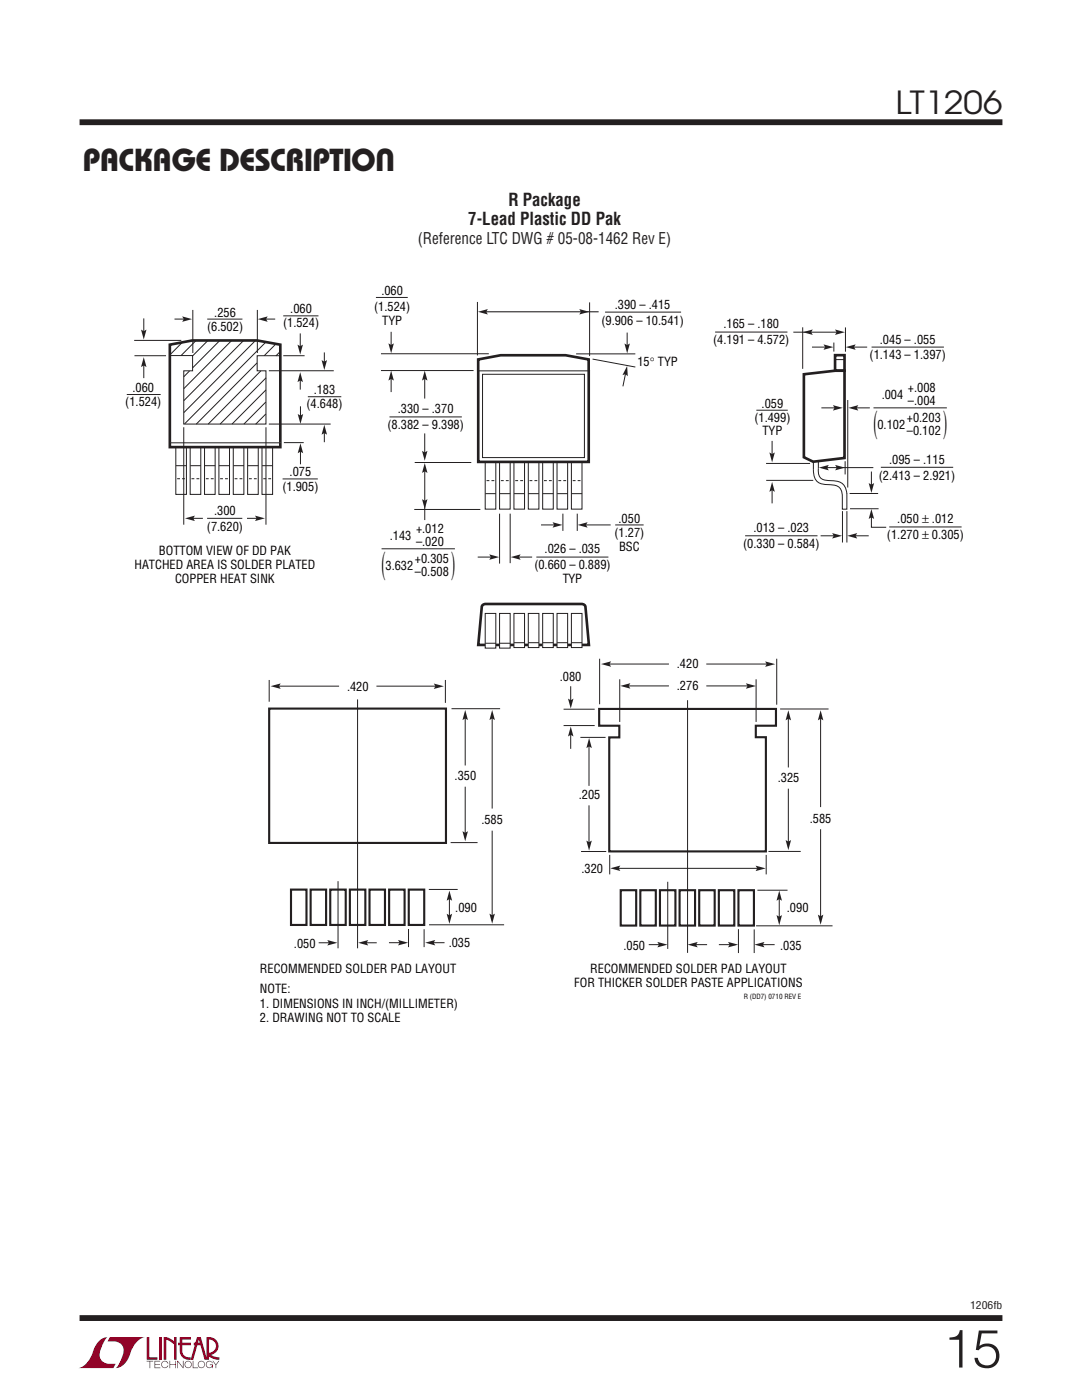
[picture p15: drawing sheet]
<svg xmlns="http://www.w3.org/2000/svg" width="216mm" height="279mm" viewBox="0 0 216 279" stroke-linecap="round" stroke-linejoin="round" font-family="sans-serif">
<defs><g id="words">
<text font-size="10.6" fill="#231f20" x="188.2" y="272.9">15</text>
<g font-size="6.7">
<text x="174.3" y="86.4">(</text>
<text x="188.2" y="86.4">)</text>
<text x="76.1" y="114.6">(</text>
<text x="90" y="114.6">)</text>
</g>
<g font-size="6.3" fill="#231f20">
<text x="178.7" y="22.8">LT1206</text>
<text x="16.5" y="34.1">Package Description</text>
</g>
<g font-size="3.5">
<text x="99" y="38.7">R Package</text>
<text x="90.6" y="42.6">7-Lead Plastic DD Pak</text>
</g>
<g font-size="3.5" fill="#231f20">
<text x="101.5" y="41">R Package</text>
<text x="93.4" y="44.9">7-Lead Plastic DD Pak</text>
</g>
<text font-size="3.2" x="79.8" y="46.5">(Reference LTC DWG # 05-08-1462 Rev E)</text>
<text font-size="3.2" fill="#231f20" x="83.4" y="48.8">(Reference LTC DWG # 05-08-1462 Rev E)</text>
<g font-size="2.5">
<text x="76.1" y="58.9">.060</text>
<text x="41.3" y="66">(6.502)</text>
<text x="42.8" y="63.2">.256</text>
<text x="56.5" y="65.4">(1.524)</text>
<text x="57.9" y="62.5">.060</text>
<text x="74.7" y="62">(1.524)</text>
<text x="76.3" y="64.9">TYP</text>
<text x="120" y="64.8">(9.906 – 10.541)</text>
<text x="122.7" y="61.7">.390 – .415</text>
<text x="144.4" y="65.6">.165 – .180</text>
<text x="142.3" y="68.7">(4.191 – 4.572)</text>
<text x="173.5" y="71.7">(1.143 – 1.397)</text>
<text x="175.6" y="68.6">.045 – .055</text>
<text x="127.2" y="73">15° TYP</text>
<text x="25" y="81.1">(1.524)</text>
<text x="26.4" y="78.2">.060</text>
<text x="61.2" y="81.5">(4.648)</text>
<text x="62.6" y="78.7">.183</text>
<text x="79.4" y="82.5">.330 – .370</text>
<text x="152" y="81.4">.059</text>
<text x="175.9" y="79.5">.004</text>
<text x="181.2" y="78.3">+.008</text>
<text x="181.2" y="80.8">–.004</text>
<text x="77.3" y="85.7">(8.382 – 9.398)</text>
<text x="150.5" y="84.3">(1.499)</text>
<text x="152.1" y="86.7">TYP</text>
<text x="175.1" y="85.6">0.102</text>
<text x="180.9" y="84.3">+0.203</text>
<text x="180.9" y="86.8">–0.102</text>
<text x="57.8" y="95.1">.075</text>
<text x="175.4" y="95.7">(2.413 – 2.921)</text>
<text x="177.4" y="92.5">.095 – .115</text>
<text x="56.4" y="97.9">(1.905)</text>
<text x="41.3" y="105.9">(7.620)</text>
<text x="42.7" y="102.7">.300</text>
<text x="77.8" y="107.7">.143</text>
<text x="83" y="106.4">+.012</text>
<text x="122.6" y="107.2">(1.27)</text>
<text x="123.4" y="104.3">.050</text>
<text x="150.4" y="106.2">.013 – .023</text>
<text x="177" y="107.6">(1.270 ± 0.305)</text>
<text x="179" y="104.5">.050 ± .012</text>
<text x="26.8" y="113.5">HATCHED AREA IS SOLDER PLATED</text>
<text x="31.7" y="110.7">BOTTOM VIEW OF DD PAK</text>
<text x="76.9" y="113.7">3.632</text>
<text x="82.8" y="112.4">+0.305</text>
<text x="83" y="108.9">–.020</text>
<text x="106.6" y="113.6">(0.660 – 0.889)</text>
<text x="108.7" y="110.4">.026 – .035</text>
<text x="123.5" y="110">BSC</text>
<text x="148.3" y="109.4">(0.330 – 0.584)</text>
<text x="34.9" y="116.3">COPPER HEAT SINK</text>
<text x="82.8" y="114.9">–0.508</text>
<text x="112.3" y="116.4">TYP</text>
<text x="69.2" y="137.8">.420</text>
<text x="111.7" y="136">.080</text>
<text x="135.1" y="133.4">.420</text>
<text x="135.1" y="137.8">.276</text>
<text x="90.7" y="155.7">.350</text>
<text x="115.5" y="159.5">.205</text>
<text x="155.2" y="156.1">.325</text>
<text x="96" y="164.5">.585</text>
<text x="161.6" y="164.2">.585</text>
<text x="116" y="174.2">.320</text>
<text x="90.8" y="181.9">.090</text>
<text x="157" y="182">.090</text>
<text x="58.7" y="189.1">.050</text>
<text x="89.5" y="189.1">.035</text>
<text x="124.4" y="189.5">.050</text>
<text x="155.7" y="189.5">.035</text>
<text x="51.9" y="194.2">RECOMMENDED SOLDER PAD LAYOUT</text>
<text x="114.6" y="197.1">FOR THICKER SOLDER PASTE APPLICATIONS</text>
<text x="117.8" y="194.2">RECOMMENDED SOLDER PAD LAYOUT</text>
<text x="51.9" y="198.3">NOTE:</text>
<text x="51.9" y="201.1">1. DIMENSIONS IN INCH/(MILLIMETER)</text>
<text x="51.9" y="203.9">2. DRAWING NOT TO SCALE</text>
</g>
<text font-size="2.1" fill="#231f20" x="193.6" y="261.2">1206fb</text>
<text font-size="1.4" x="148.4" y="199.3">R (DD7) 0710 REV E</text>
</g></defs>
<g fill="#900126">
<path d="M29.3 266.8h.5v4.1h1.6v.5h-2.1z"/>
<path d="M20 267.4l1-.5h.5h-.1a6.2 6.2 0 0 0-1.5 4 2.58 2.58 0 0 0 3.2 1.3l-.5 .8h-7a4.9 4.9 0 0 0 3.1-3.8l.4-.7z"/>
<path d="M21.9 266.9h7a4.9 4.9 0 0 0-3.1 3.7 3.2 3.2 0 0 1-2.7 2.4h.1a6.2 6.2 0 0 0 1.4-4.1 2.58 2.58 0 0 0-3.1-1.2z"/>
<path d="M31.8 266.8h.5v4.6h-.5z"/>
<path d="M32.7 266.8l1 .2 1 .7v-.9h.5v4.6h-.5v-3.1l-1.5-.9v4h-.5z"/>
<path d="M29.3 271.6h1.3v.1h-.6v1.3h-.2v-1.3h-.5z"/>
<path d="M30.8 271.6h1.2v.1h-1v.5h.9v.2h-.9v.5h1v.1h-1.2z"/>
<path d="M33.8 271.6h.2v.6h1v-.6h.1v1.4h-.1v-.6h-1v.6h-.2z"/>
<path d="M35.4 271.6h.1l1 1.2v-1.2h.1v1.4l-1.1-1.2v1.2h-.1z"/>
<path d="M38.5 271.6h.1v1.3h.9v.1h-1z"/>
<path d="M42.4 271.6h.1l.6 .7 .5-.7h.2l-.7 .8v.6h-.1v-.6z"/>
<path d="M35.9 266.8h2.2v.5h-1.7v.7h1.7v.5h-1.7v1.1a1.32 1.32 0 0 0 1.6 1.3v.5l1.3-4.6h.8l1.1 4.1v-4.1a1.84 1.84 0 0 1 2.3 1.4 1.84 1.84 0 0 1-1.4 2.2l.7 .4 1 .1v.5l-1.2-.2-1.1-.6v-.6a1.34 1.34 0 0 0 1.6-1.2 1.34 1.34 0 0 0-1.4-1.5v4.1h-.9l-.8-2.9h-1.3v-.5h1.2l-.2-.7-1.1 4.1a2.06 2.06 0 0 1-2.7-1.3v-1.6h-.4v-.5h.4z"/>
<path d="M37 271.8a.72 .72 0 0 1 1.2 .1 .72 .72 0 0 1-.4 1.1 .72 .72 0 0 1-1-.7h.2a.59 .59 0 0 0 .8 .5 .59 .59 0 0 0 .2-.9 .59 .59 0 0 0-1 .2v.2h-.2z"/>
<path d="M39.7 271.8a.72 .72 0 0 1 1.1 .1 .72 .72 0 0 1-.4 1.1 .72 .72 0 0 1-.9-.7h.1a.59 .59 0 0 0 .8 .5 .59 .59 0 0 0 .2-.9 .59 .59 0 0 0-1 .2v.2h-.1z"/>
<path d="M41.3 271.8a.72 .72 0 0 1 1.2 .2h-.2a.59 .59 0 0 0-.9-.1 .59 .59 0 0 0 .1 .9 .59 .59 0 0 0 .9-.4h-.5v-.1h.6v.7h-.1v-.3a.73 .73 0 0 1-1.1 .2 .73 .73 0 0 1 0-1.1z"/>
<path d="M32.4 271.8a.71 .71 0 0 1 1.2 .3h-.1a.59 .59 0 0 0-.9-.3 .59 .59 0 0 0-.1 1 .59 .59 0 0 0 .9-.3h.2a.73 .73 0 0 1-1.1 .4 .73 .73 0 0 1-.1-1.1z"/>
</g>
<path d="M15.9 24.4h184.1M15.9 263h184.1" fill="none" stroke="#231f20" stroke-width="1.2" stroke-linecap="butt"/>
<path d="M82.7 92.3h11.3M84.8 93.2v10.6M76.1 109.5h14.7M82.7 101.7h13.1M99.7 102.5v10M101.8 102.5v9.9M107 111.2h14.4M112.3 102.5v3.5M115.2 102.5v3.5M122.8 104.8h5.6" fill="none" stroke="#231f20" stroke-width=".2"/>
<path d="M96.4 120.7l.5-.2h19.1a.71 .71 0 0 1 .8 .6l.7 7.6h-22.1l.7-7.6z" fill="none" stroke="#231f20" stroke-width=".53"/>
<g fill="#231f20">
<path d="M84.2 99.6l.6 .3 .5-.3-.5 2z"/>
<path d="M84.8 92.4l.5 2-.5-.3-.6 .3z"/>
</g>
<path d="M95.3 111.2h2.8" fill="none" stroke="#231f20" stroke-width=".2"/>
<path d="M97.6 110.6l2 .6-2 .5 .3-.5z" fill="#231f20"/>
<path d="M103.4 111.2h2.8" fill="none" stroke="#231f20" stroke-width=".2"/>
<path d="M101.9 111.2l2-.6-.3 .6 .3 .5z" fill="#231f20"/>
<path d="M108 104.8h2.7" fill="none" stroke="#231f20" stroke-width=".2"/>
<path d="M110.3 104.2l1.9 .6-1.9 .5 .3-.5z" fill="#231f20"/>
<path d="M116.8 104.8h5" fill="none" stroke="#231f20" stroke-width=".2"/>
<path d="M115.3 104.8l1.9-.6-.3 .6 .3 .5z" fill="#231f20"/>
<g fill="#fff" stroke="#231f20" stroke-width=".2">
<path d="M96.8 122.4h2.1v6.9h-2.1z"/>
<path d="M99.7 122.4h2.1v6.9h-2.1z"/>
</g>
<path d="M102.5 122.4h2.2v6.8h-2.2z" fill="#fff"/>
<path d="M102.5 122.4h2.2v6.8h-2.2z" fill="none" stroke="#231f20" stroke-width=".2"/>
<path d="M105.4 122.4h2.1v6.8h-2.1z" fill="#fff"/>
<path d="M105.4 122.4h2.1v6.8h-2.1z" fill="none" stroke="#231f20" stroke-width=".2"/>
<path d="M108.3 122.4h2.1v6.8h-2.1z" fill="#fff"/>
<path d="M108.3 122.4h2.1v6.8h-2.1z" fill="none" stroke="#231f20" stroke-width=".2"/>
<path d="M111.1 122.4h2.2v6.8h-2.2z" fill="#fff"/>
<path d="M111.1 122.4h2.2v6.8h-2.2z" fill="none" stroke="#231f20" stroke-width=".2"/>
<path d="M114 122.4h2.1v6.8h-2.1z" fill="#fff"/>
<path d="M96.8 128.4h2.2M99.7 128.4h2.1M102.6 128.3h2.1M105.4 128.3h2.1M108.3 128.3h2.1M111.2 128.3h2.1M114 122.4h2.1v6.8h-2.1zM114 128.3h2.2" fill="none" stroke="#231f20" stroke-width=".2"/>
<g fill="#fff" stroke="#231f20" stroke-width=".2">
<path d="M96.8 92.2h2.1v9.4h-2.1z"/>
<path d="M99.7 92.2h2.1v9.4h-2.1z"/>
<path d="M102.5 92.2h2.2v9.4h-2.2z"/>
<path d="M105.4 92.2h2.1v9.4h-2.1z"/>
<path d="M108.3 92.2h2.1v9.4h-2.1z"/>
<path d="M111.1 92.2h2.2v9.4h-2.2z"/>
<path d="M114 92.2h2.1v9.4h-2.1z"/>
</g>
<path d="M96.8 98.5h2.2M99.7 98.5h2.1M102.6 98.5h2.1M105.4 98.5h2.1M108.3 98.5h2.1M111.2 98.5h2.1M114 98.5h2.2M148.7 106.9h14.4" fill="none" stroke="#231f20" stroke-width=".2"/>
<path d="M97.1 95.9h1.9M99.9 95.9h1.9M102.8 95.9h1.9M105.7 95.9h1.8M108.5 95.9h1.9M111.4 95.9h1.9M114.3 95.9h1.9" fill="none" stroke="#231f20" stroke-width=".2" stroke-dasharray=".6 .4" stroke-linecap="butt"/>
<path d="M160.4 74.7l6.3-.7h1.8v17.4l-6.2 .7-1.9-.8z" fill="#fff"/>
<path d="M160.4 74.7l6.3-.7h1.8v17.4l-6.2 .7-1.9-.8zM166.6 70.9h1.9v3.1h-1.9z" fill="none" stroke="#231f20" stroke-width=".53"/>
<g fill="none" stroke="#231f20" stroke-width=".2">
<path d="M142.7 66.3h14.4M158.3 66.3h9M160.2 65.3v8.3M162 69.3h2.8M166.4 68.4v1.8M166.6 71.8h1.9M168.7 65.3v4.9M169.2 79.8v17.5M173.9 69.3h14.4M150.9 81.9h6.3M152.9 92.5h8.7M152.9 95.9h9.4"/>
<path d="M162.3 92.1v1.5a2.49 2.49 0 0 0 1.9 3l.6 .1a5.1 5.1 0 0 1 2.5 .4l.4 .5 .3 .6 .1 3.4h.9v-3.1M163.3 92v1.5a1.88 1.88 0 0 0 2.2 2.4 2.87 2.87 0 0 1 3.5 2.7M164.5 93.3h9.8M168.6 92v2.7M169.5 98.5h5.7M174.3 81.4h14.6M175.8 93.3h14.4M168.1 102v6.3M169 102v6.3M169.6 101.5h5.7M177.4 105.2h14.5"/>
</g>
<path d="M164.3 68.7l2 .6-2 .5 .3-.5z" fill="#231f20"/>
<path d="M170.3 69.3h2.7" fill="none" stroke="#231f20" stroke-width=".2"/>
<g fill="#231f20">
<path d="M168.8 69.3l1.9-.6-.3 .6 .3 .5z"/>
<path d="M166.6 65.8l2 .5-2 .5 .3-.5z"/>
<path d="M160.2 66.3l2-.5-.3 .5 .3 .5z"/>
</g>
<path d="M173.9 94.1v2.7" fill="none" stroke="#231f20" stroke-width=".2"/>
<path d="M173.3 96.4l.6 .3 .5-.3-.5 2z" fill="#231f20"/>
<path d="M154.1 88v2.7" fill="none" stroke="#231f20" stroke-width=".2"/>
<path d="M153.5 90.3l.6 .3 .5-.3-.5 2z" fill="#231f20"/>
<path d="M154.1 97.7v2.8" fill="none" stroke="#231f20" stroke-width=".2"/>
<path d="M154.1 96.2l.5 2-.5-.4-.6 .4z" fill="#231f20"/>
<path d="M163.9 81.4h2.7" fill="none" stroke="#231f20" stroke-width=".2"/>
<path d="M166.2 80.9l2 .5-2 .5 .3-.5z" fill="#231f20"/>
<path d="M170.6 106.9h2.7" fill="none" stroke="#231f20" stroke-width=".2"/>
<path d="M169.1 106.9l1.9-.5-.3 .5 .3 .6z" fill="#231f20"/>
<path d="M163.7 106.9h2.8" fill="none" stroke="#231f20" stroke-width=".2"/>
<g fill="#231f20">
<path d="M166 106.4l2 .5-2 .6 .4-.6z"/>
<path d="M163.4 93.3l2-.5-.3 .5 .3 .6z"/>
<path d="M166.6 92.8l2 .5-2 .6 .4-.6z"/>
</g>
<path d="M173.9 103.1v2.1h2.9" fill="none" stroke="#231f20" stroke-width=".2"/>
<path d="M173.9 101.6l.5 2-.5-.4-.6 .4z" fill="#231f20"/>
<path d="M170.8 81.4h2.8" fill="none" stroke="#231f20" stroke-width=".2"/>
<path d="M169.3 81.4l2-.5-.4 .5 .4 .5z" fill="#231f20"/>
<path d="M75 59.4h6.4M76 74h18.5M76 70.6h21.5M84.7 75.5v4M95.3 60.3v10.6M96.8 62.2h22.6M115 70.6h11.8M117.6 60.3v10.8M118.2 71.7l8.6 1.5M120.7 62.3h15.2M77.7 83.2h14.5" fill="none" stroke="#231f20" stroke-width=".2"/>
<path d="M84.7 74l.6 1.9-.6-.3-.5 .3z" fill="#231f20"/>
<path d="M84.7 86.5v3.9" fill="none" stroke="#231f20" stroke-width=".2"/>
<path d="M84.2 90l.5 .3 .6-.3-.6 2z" fill="#231f20"/>
<path d="M78 75.5v2.7" fill="none" stroke="#231f20" stroke-width=".2"/>
<path d="M78 74l.6 1.9-.6-.3-.5 .3z" fill="#231f20"/>
<path d="M78 66.2v2.8" fill="none" stroke="#231f20" stroke-width=".2"/>
<g fill="#231f20">
<path d="M77.5 68.5l.5 .3 .6-.3-.6 2z"/>
<path d="M95.4 62.2l1.9-.5-.3 .5 .3 .6z"/>
<path d="M115.6 61.7l2 .5-2 .6 .3-.6z"/>
</g>
<path d="M125.1 66.4v2.7" fill="none" stroke="#231f20" stroke-width=".2"/>
<path d="M124.6 68.5l.5 .4 .6-.4-.6 2z" fill="#231f20"/>
<path d="M95.4 74h22.1" fill="none" stroke="#231f20" stroke-width=".2"/>
<path d="M95.4 73.9v-2.2l4.5-.8h13l4.6 .8v2.4" fill="none" stroke="#231f20" stroke-width=".53"/>
<path d="M95.4 73.8h22.1v18.4h-22.1z" fill="#fff" stroke="#231f20" stroke-width=".53"/>
<path d="M96.3 74.7h20.3v16.6h-20.3z" fill="#fff"/>
<path d="M95.4 74h22.1M96.3 74.7h20.3v16.6h-20.3zM124.8 74.4l-.5 2.7" fill="none" stroke="#231f20" stroke-width=".2"/>
<path d="M125.1 73l.2 2.1-.5-.4-.6 .2z" fill="#231f20"/>
<path d="M53.7 141.4h35.3v26.8h-35.3zM58.1 177.5h3.1v7.1h-3.1zM81.6 177.5h3v7.1h-3z" fill="none" stroke="#231f20" stroke-width=".42"/>
<g fill="none" stroke="#231f20" stroke-width=".2">
<path d="M53.7 135.7v4.3M54.7 136.9h13M71.3 139.6v49.7M75.1 136.9h12.7M88.9 135.7v4.6M90.1 141.4h9.7M92.8 142.4v10.4M92.8 157v10.2M98.2 142.4v19M67.5 175.9v13.4M85.6 177.5h5.7M89.7 178.7v4.4"/>
<path d="M89.9 168.2h5.4M98.2 165.8v18M63.6 188.2h2.9M72.2 188.2h3M77.6 188.1h3.3M81.5 185.4v3.6M84.6 185.4v3.6M85.6 184.6h15M85.7 188.1h3"/>
</g>
<g fill="#231f20">
<path d="M86.6 136.4l1.9 .6-1.9 .5 .3-.5z"/>
<path d="M89.1 182.4l.6 .3 .5-.3-.5 1.9z"/>
<path d="M89.7 177.8l.5 2-.5-.4-.6 .4z"/>
<path d="M71.5 188.1l2-.5-.3 .5 .3 .6z"/>
<path d="M65.3 187.6l2 .6-2 .5 .3-.5z"/>
<path d="M54 136.9l2-.5-.3 .5 .3 .6z"/>
<path d="M92.3 165.9l.5 .3 .6-.3-.6 2z"/>
<path d="M92.8 141.7l.6 2-.6-.3-.5 .3z"/>
<path d="M98.2 141.7l.5 2-.5-.3-.5 .3z"/>
<path d="M97.7 182.3l.5 .4 .5-.4-.5 2z"/>
<path d="M84.9 188.1l2-.5-.4 .5 .4 .6z"/>
<path d="M79.4 187.6l2 .5-2 .6 .3-.6z"/>
</g>
<path d="M119.6 141.5h35.2v3.3h-4v2.3h2v22.8h-31.2v-22.7h2v-2.4h-4zM62 177.5h3.1v7.1h-3.1zM65.9 177.5h3.1v7.1h-3.1zM69.8 177.5h3.1v7.1h-3.1zM73.7 177.5h3.1v7.1h-3.1zM77.6 177.5h3.1v7.1h-3.1z" fill="none" stroke="#231f20" stroke-width=".42"/>
<path d="M137.2 139.7v50.5M117.5 148.6v8.2M155.7 141.5h9.6M157.3 142.5v10.7M157.3 157.4v11.6M163.7 142.5v18.6M117.5 160.7v7.8M153.3 169.9h6.5M163.7 165.5v18.5M150.9 184.8h15.2" fill="none" stroke="#231f20" stroke-width=".2"/>
<g fill="#231f20">
<path d="M156.8 167.7l.5 .3 .5-.3-.5 1.9z"/>
<path d="M157.3 141.8l.5 2-.5-.4-.5 .4z"/>
<path d="M117 167.8l.5 .3 .6-.3-.5 1.9z"/>
<path d="M117.5 147.3l.6 2-.5-.3-.6 .3z"/>
<path d="M163.7 141.8l.6 2-.6-.4-.5 .4z"/>
<path d="M163.2 182.5l.5 .4 .6-.4-.5 2z"/>
</g>
<path d="M113.9 137v3M112.5 144.8h6.2M112.5 141.5h6.2M115.8 147.2h5M115.9 169.9h5.1" fill="none" stroke="#231f20" stroke-width=".2"/>
<path d="M113.3 139.4l.6 .3 .5-.3-.5 2z" fill="#231f20"/>
<path d="M113.9 146.4v3" fill="none" stroke="#231f20" stroke-width=".2"/>
<path d="M113.9 145l.5 2-.5-.3-.6 .3z" fill="#231f20"/>
<path d="M123.9 177.7h3v7h-3zM147.4 177.7h3v7h-3z" fill="none" stroke="#231f20" stroke-width=".42"/>
<path d="M123.2 173.3h28.1M133.2 176v13.4M151.1 177.7h6M155.5 178.8v4.5M129.5 188.5h2.8M138.2 188.5h2.9M143.4 188.5h3.3M147.3 185.4v4.8M150.5 185.5v4.7M151.5 188.5h3.1" fill="none" stroke="#231f20" stroke-width=".2"/>
<g fill="#231f20">
<path d="M154.9 182.6l.6 .4 .5-.4-.5 2z"/>
<path d="M155.5 177.8l.5 2-.5-.4-.6 .4z"/>
<path d="M137.2 188.5l2-.5-.3 .5 .3 .6z"/>
<path d="M131.2 188l2 .5-2 .6 .3-.6z"/>
<path d="M150.6 188.5l1.9-.5-.3 .5 .3 .6z"/>
<path d="M145.3 188l2 .5-2 .6 .3-.6z"/>
</g>
<path d="M127.8 177.7h3.1v7h-3.1zM131.7 177.7h3.1v7h-3.1zM135.6 177.7h3.1v7h-3.1zM139.5 177.7h3.1v7h-3.1zM143.4 177.7h3.1v7h-3.1z" fill="none" stroke="#231f20" stroke-width=".42"/>
<path d="M119.6 131.5v9M120.6 132.5h12.9M140.9 132.5h13M155 131.5v9.1" fill="none" stroke="#231f20" stroke-width=".2"/>
<g fill="#231f20">
<path d="M152.7 132l2 .6-2 .5 .3-.6z"/>
<path d="M120 132.5l1.9-.5-.3 .5 .3 .6z"/>
</g>
<path d="M124.5 136.9h9M140.9 136.9h9.2" fill="none" stroke="#231f20" stroke-width=".2"/>
<g fill="#231f20">
<path d="M148.8 136.4l2 .5-2 .6 .4-.6z"/>
<path d="M123.8 136.9l2-.6-.3 .6 .3 .5z"/>
<path d="M150.8 172.8l2 .5-2 .5 .3-.5z"/>
<path d="M121.8 173.3l2-.6-.3 .6 .3 .5z"/>
</g>
<path d="M123.7 135.6v8.5M150.9 135.6v8.5M121.7 170.6v3.9M152.9 170.6v3.9" fill="none" stroke="#231f20" stroke-width=".2"/>
<g fill="#fff" stroke="#231f20" stroke-width=".2">
<path d="M35.1 89.2h2.1v9.5h-2.1z"/>
<path d="M37.9 89.2h2.2v9.5h-2.2z"/>
<path d="M40.8 89.2h2.1v9.5h-2.1z"/>
<path d="M43.7 89.2h2.1v9.5h-2.1z"/>
<path d="M46.5 89.2h2.2v9.5h-2.2z"/>
<path d="M49.4 89.2h2.1v9.5h-2.1z"/>
<path d="M52.3 89.2h2.1v9.5h-2.1z"/>
</g>
<path d="M35.1 92.9h2.1M38 92.9h2.1M40.8 92.9h2.2M43.7 92.9h2.1M46.6 92.9h2.1M49.4 92.9h2.2M52.3 92.9h2.1" fill="none" stroke="#231f20" stroke-width=".2"/>
<path d="M35.3 95.5h1.9M38.2 95.5h1.9M41.1 95.5h1.9M43.9 95.5h1.9M46.8 95.5h1.9M49.7 95.5h1.9M52.5 95.5h1.9" fill="none" stroke="#231f20" stroke-width=".2" stroke-dasharray=".6 .4" stroke-linecap="butt"/>
<path d="M33.9 68.8l4.5-.9h12.9l4.6 .9v20.4h-22z" fill="#fff"/>
<path d="M33.9 68.8l4.5-.9h12.9l4.6 .9v20.4h-22z" fill="none" stroke="#231f20" stroke-width=".53"/>
<path d="M33.9 88.4h22z" fill="#fff"/>
<g fill="none" stroke="#231f20" stroke-width=".2">
<path d="M25.3 78.7h6.8M33.9 71h4.5v3h-1.7v10.6h16.4v-10.6h-1.8v-3h4.6M36.4 68.4l-2.5 2.4M37.8 74l-1.1 1.2M38.5 61.9v8.6M39.1 68l-3 3M41.4 63.7h7M41.5 68l-3 3M43.9 68l-5.5 5.4M46.2 68l-9.5 9.6M48.6 68l-11.9 12M51 68l-14.3 14.3"/>
<path d="M51.3 72.4l-12.1 12.2M51.4 61.9v8.6M52 74l-10.5 10.6M53 68.3l-16.1 16.3M53.1 77.8l-6.8 6.8M53.1 75.4l-9.2 9.2M55 68.7l-2.3 2.3M55.9 70.2l-.8 .8M56.5 63h7M61.4 79.2h6.7M33.9 88.4h22M36.7 85.3v19.4"/>
<path d="M53 80.2l-4.3 4.4M53 82.6l-2 2.1M53.1 85.3v19.4M56.4 95.6h7M41.3 103.4h7M49.3 103.4h2"/>
</g>
<path d="M50.9 102.9l2 .5-2 .6 .3-.6z" fill="#231f20"/>
<path d="M38.5 103.4h2" fill="none" stroke="#231f20" stroke-width=".2"/>
<path d="M36.9 103.4l2-.5-.3 .5 .3 .6z" fill="#231f20"/>
<path d="M60 89.3v3.4" fill="none" stroke="#231f20" stroke-width=".2"/>
<path d="M60 88.5l.5 2-.5-.4-.6 .4z" fill="#231f20"/>
<path d="M64.7 85.5v2.8" fill="none" stroke="#231f20" stroke-width=".2"/>
<g fill="#231f20">
<path d="M64.7 84.8l.6 2-.6-.4-.5 .4z"/>
<path d="M59.4 82.6l.6 .3 .5-.3-.5 2z"/>
</g>
<path d="M59.9 75.1v2.7M60 81.1v1.9" fill="none" stroke="#231f20" stroke-width=".2"/>
<g fill="#231f20">
<path d="M59.9 74.3l.5 2-.5-.4-.5 .4z"/>
<path d="M59.4 68.8l.5 .3 .5-.3-.5 2z"/>
</g>
<path d="M28.7 72.1v3.4M59.9 66.5v2.7" fill="none" stroke="#231f20" stroke-width=".2"/>
<g fill="#231f20">
<path d="M28.7 71.3l.5 2-.5-.4-.6 .4z"/>
<path d="M28.1 65.8l.6 .3 .5-.3-.5 2z"/>
</g>
<path d="M28.7 63.5v2.7" fill="none" stroke="#231f20" stroke-width=".2"/>
<path d="M64.2 71.9l.5 .3 .6-.3-.6 1.9z" fill="#231f20"/>
<path d="M52.2 63.7h2.7M64.7 70.3v2" fill="none" stroke="#231f20" stroke-width=".2"/>
<g fill="#231f20">
<path d="M51.4 63.7l2-.6-.3 .6 .3 .5z"/>
<path d="M36.3 63.1l2 .6-2 .5 .4-.5z"/>
</g>
<path d="M26.8 67.9h9.4M26.8 71h6.3M34.8 63.7h2M53.6 74h13M56.5 71h4.3M53.6 84.6h12.4M56.6 88.3h4" fill="none" stroke="#231f20" stroke-width=".2"/>
<use href="#words"/>
</svg>
